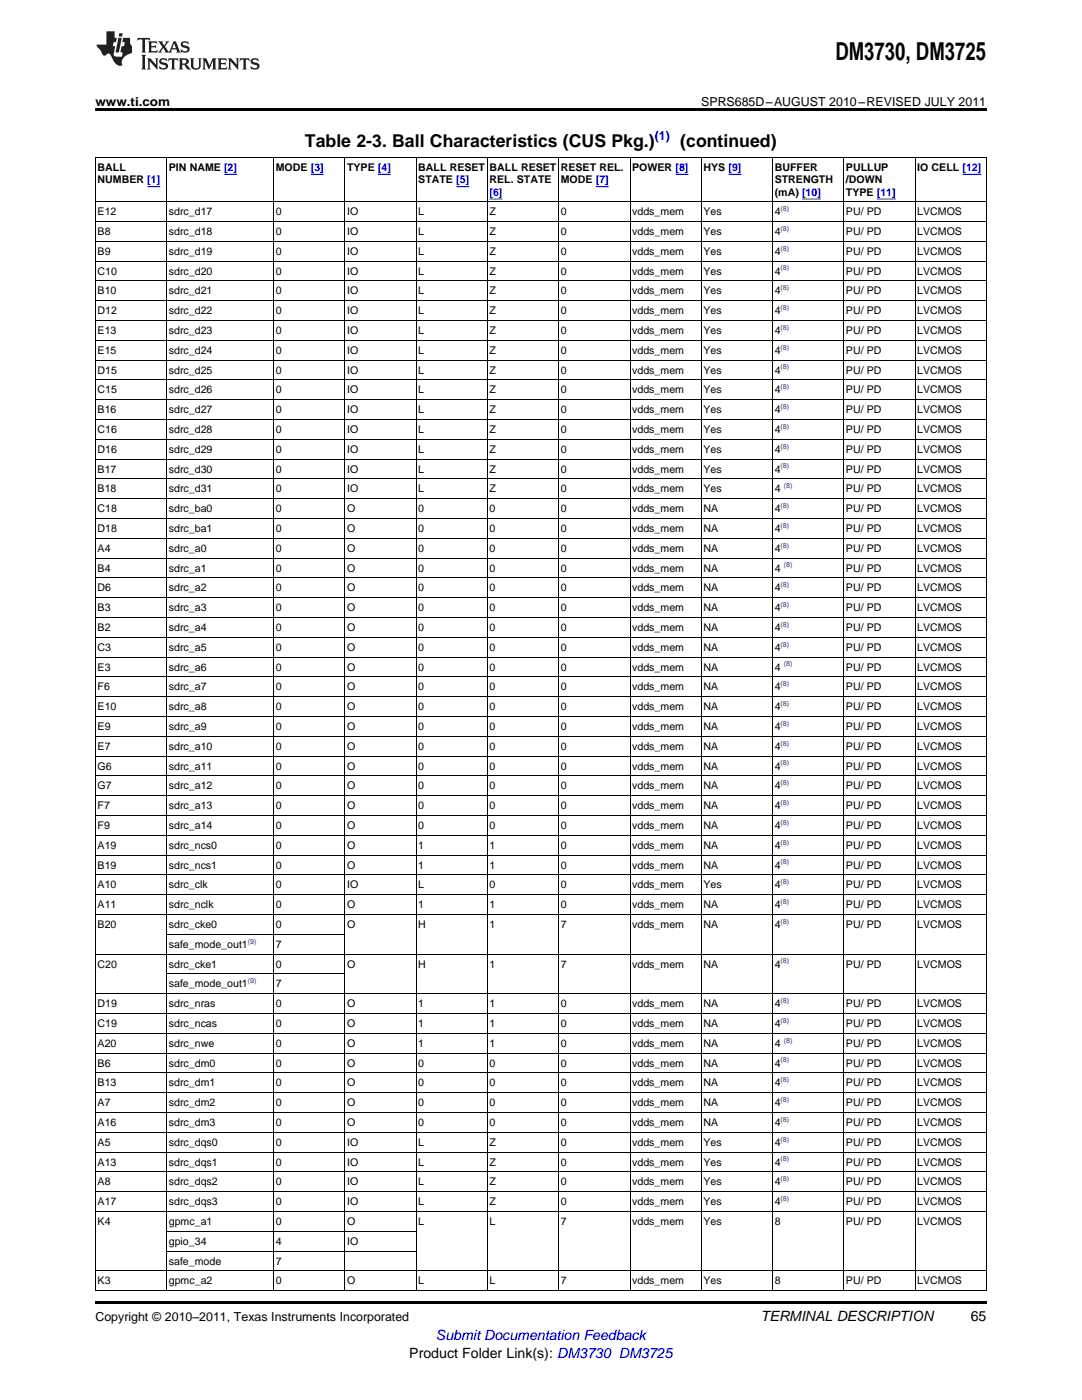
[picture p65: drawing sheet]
<svg xmlns="http://www.w3.org/2000/svg" width="216mm" height="279mm" viewBox="0 0 216 279" stroke-linecap="round" stroke-linejoin="round" font-family="sans-serif">
<defs><g id="words">
<text font-size="4.9" x="166.7" y="12">DM3730, DM3725</text>
<g font-size="3.5">
<text x="60.9" y="29.3">Table 2-3. Ball Characteristics (CUS Pkg.)</text>
<text x="135.7" y="29.3">(continued)</text>
</g>
<g font-size="2.8">
<text x="151.8" y="263.6">TERMINAL DESCRIPTION</text>
<text x="193.7" y="263.6">65</text>
<text x="81.7" y="270.9">Product Folder Link(s): DM3730 DM3725</text>
</g>
<text font-size="2.8" fill="#00f" x="87" y="267.4">Submit Documentation Feedback</text>
<g font-size="2.5">
<text x="19" y="21.1">www.ti.com</text>
<text x="139.9" y="21.1">SPRS685D–AUGUST 2010–REVISED JULY 2011</text>
<text x="19" y="263.6">Copyright © 2010–2011, Texas Instruments Incorporated</text>
</g>
<text font-size="2.5" fill="#00f" x="130.6" y="27.9">(1)</text>
<g font-size="2.1">
<text x="19.5" y="34.1">BALL</text>
<text x="33.7" y="34.1">PIN NAME [2]</text>
<text x="55" y="34.1">MODE [3]</text>
<text x="69.3" y="34.1">TYPE [4]</text>
<text x="83.5" y="34.1">BALL RESET</text>
<text x="97.7" y="34.1">BALL RESET</text>
<text x="111.9" y="34.1">RESET REL.</text>
<text x="126.2" y="34.1">POWER [8]</text>
<text x="140.4" y="34.1">HYS [9]</text>
<text x="154.6" y="34.1">BUFFER</text>
<text x="168.8" y="34.1">PULLUP</text>
<text x="183" y="34.1">IO CELL [12]</text>
<text x="19.5" y="36.5">NUMBER [1]</text>
<text x="83.5" y="36.5">STATE [5]</text>
<text x="97.7" y="36.5">REL. STATE</text>
<text x="111.9" y="36.5">MODE [7]</text>
<text x="154.6" y="36.5">STRENGTH</text>
<text x="154.6" y="39">(mA) [10]</text>
<text x="168.8" y="36.5">/DOWN</text>
<text x="168.8" y="39">TYPE [11]</text>
<text x="19.5" y="43">E12</text>
<text x="19.5" y="46.9">B8</text>
<text x="33.7" y="43">sdrc_d17</text>
<text x="33.7" y="46.9">sdrc_d18</text>
<text x="55" y="43">0</text>
<text x="55" y="46.9">0</text>
<text x="69.3" y="43">IO</text>
<text x="69.3" y="46.9">IO</text>
<text x="83.5" y="43">L</text>
<text x="83.5" y="46.9">L</text>
<text x="97.7" y="43">Z</text>
<text x="97.7" y="46.9">Z</text>
<text x="111.9" y="43">0</text>
<text x="111.9" y="46.9">0</text>
<text x="126.2" y="43">vdds_mem</text>
<text x="126.2" y="46.9">vdds_mem</text>
<text x="140.4" y="43">Yes</text>
<text x="140.4" y="46.9">Yes</text>
<text x="154.6" y="43">4</text>
<text x="154.6" y="46.9">4</text>
<text x="168.8" y="43">PU/ PD</text>
<text x="168.8" y="46.9">PU/ PD</text>
<text x="183" y="43">LVCMOS</text>
<text x="183" y="46.9">LVCMOS</text>
<text x="19.5" y="50.9">B9</text>
<text x="33.7" y="50.9">sdrc_d19</text>
<text x="55" y="50.9">0</text>
<text x="69.3" y="50.9">IO</text>
<text x="83.5" y="50.9">L</text>
<text x="97.7" y="50.9">Z</text>
<text x="111.9" y="50.9">0</text>
<text x="126.2" y="50.9">vdds_mem</text>
<text x="140.4" y="50.9">Yes</text>
<text x="154.6" y="50.9">4</text>
<text x="168.8" y="50.9">PU/ PD</text>
<text x="183" y="50.9">LVCMOS</text>
<text x="19.5" y="54.8">C10</text>
<text x="19.5" y="58.8">B10</text>
<text x="33.7" y="54.8">sdrc_d20</text>
<text x="33.7" y="58.8">sdrc_d21</text>
<text x="55" y="54.8">0</text>
<text x="55" y="58.8">0</text>
<text x="69.3" y="54.8">IO</text>
<text x="69.3" y="58.8">IO</text>
<text x="83.5" y="54.8">L</text>
<text x="83.5" y="58.8">L</text>
<text x="97.7" y="54.8">Z</text>
<text x="97.7" y="58.8">Z</text>
<text x="111.9" y="54.8">0</text>
<text x="111.9" y="58.8">0</text>
<text x="126.2" y="54.8">vdds_mem</text>
<text x="126.2" y="58.8">vdds_mem</text>
<text x="140.4" y="54.8">Yes</text>
<text x="140.4" y="58.8">Yes</text>
<text x="154.6" y="54.8">4</text>
<text x="154.6" y="58.8">4</text>
<text x="168.8" y="54.8">PU/ PD</text>
<text x="168.8" y="58.8">PU/ PD</text>
<text x="183" y="54.8">LVCMOS</text>
<text x="183" y="58.8">LVCMOS</text>
<text x="19.5" y="62.7">D12</text>
<text x="33.7" y="62.7">sdrc_d22</text>
<text x="55" y="62.7">0</text>
<text x="69.3" y="62.7">IO</text>
<text x="83.5" y="62.7">L</text>
<text x="97.7" y="62.7">Z</text>
<text x="111.9" y="62.7">0</text>
<text x="126.2" y="62.7">vdds_mem</text>
<text x="140.4" y="62.7">Yes</text>
<text x="154.6" y="62.7">4</text>
<text x="168.8" y="62.7">PU/ PD</text>
<text x="183" y="62.7">LVCMOS</text>
<text x="19.5" y="66.7">E13</text>
<text x="19.5" y="70.6">E15</text>
<text x="33.7" y="66.7">sdrc_d23</text>
<text x="33.7" y="70.6">sdrc_d24</text>
<text x="55" y="66.7">0</text>
<text x="55" y="70.6">0</text>
<text x="69.3" y="66.7">IO</text>
<text x="69.3" y="70.6">IO</text>
<text x="83.5" y="66.7">L</text>
<text x="83.5" y="70.6">L</text>
<text x="97.7" y="66.7">Z</text>
<text x="97.7" y="70.6">Z</text>
<text x="111.9" y="66.7">0</text>
<text x="111.9" y="70.6">0</text>
<text x="126.2" y="66.7">vdds_mem</text>
<text x="126.2" y="70.6">vdds_mem</text>
<text x="140.4" y="66.7">Yes</text>
<text x="140.4" y="70.6">Yes</text>
<text x="154.6" y="66.7">4</text>
<text x="154.6" y="70.6">4</text>
<text x="168.8" y="66.7">PU/ PD</text>
<text x="168.8" y="70.6">PU/ PD</text>
<text x="183" y="66.7">LVCMOS</text>
<text x="183" y="70.6">LVCMOS</text>
<text x="19.5" y="74.6">D15</text>
<text x="33.7" y="74.6">sdrc_d25</text>
<text x="55" y="74.6">0</text>
<text x="69.3" y="74.6">IO</text>
<text x="83.5" y="74.6">L</text>
<text x="97.7" y="74.6">Z</text>
<text x="111.9" y="74.6">0</text>
<text x="126.2" y="74.6">vdds_mem</text>
<text x="140.4" y="74.6">Yes</text>
<text x="154.6" y="74.6">4</text>
<text x="168.8" y="74.6">PU/ PD</text>
<text x="183" y="74.6">LVCMOS</text>
<text x="19.5" y="78.5">C15</text>
<text x="19.5" y="82.5">B16</text>
<text x="33.7" y="78.5">sdrc_d26</text>
<text x="33.7" y="82.5">sdrc_d27</text>
<text x="55" y="78.5">0</text>
<text x="55" y="82.5">0</text>
<text x="69.3" y="78.5">IO</text>
<text x="69.3" y="82.5">IO</text>
<text x="83.5" y="78.5">L</text>
<text x="83.5" y="82.5">L</text>
<text x="97.7" y="78.5">Z</text>
<text x="97.7" y="82.5">Z</text>
<text x="111.9" y="78.5">0</text>
<text x="111.9" y="82.5">0</text>
<text x="126.2" y="78.5">vdds_mem</text>
<text x="126.2" y="82.5">vdds_mem</text>
<text x="140.4" y="78.5">Yes</text>
<text x="140.4" y="82.5">Yes</text>
<text x="154.6" y="78.5">4</text>
<text x="154.6" y="82.5">4</text>
<text x="168.8" y="78.5">PU/ PD</text>
<text x="168.8" y="82.5">PU/ PD</text>
<text x="183" y="78.5">LVCMOS</text>
<text x="183" y="82.5">LVCMOS</text>
<text x="19.5" y="86.4">C16</text>
<text x="33.7" y="86.4">sdrc_d28</text>
<text x="55" y="86.4">0</text>
<text x="69.3" y="86.4">IO</text>
<text x="83.5" y="86.4">L</text>
<text x="97.7" y="86.4">Z</text>
<text x="111.9" y="86.4">0</text>
<text x="126.2" y="86.4">vdds_mem</text>
<text x="140.4" y="86.4">Yes</text>
<text x="154.6" y="86.4">4</text>
<text x="168.8" y="86.4">PU/ PD</text>
<text x="183" y="86.4">LVCMOS</text>
<text x="19.5" y="90.4">D16</text>
<text x="19.5" y="94.3">B17</text>
<text x="33.7" y="90.4">sdrc_d29</text>
<text x="33.7" y="94.3">sdrc_d30</text>
<text x="55" y="90.4">0</text>
<text x="55" y="94.3">0</text>
<text x="69.3" y="90.4">IO</text>
<text x="69.3" y="94.3">IO</text>
<text x="83.5" y="90.4">L</text>
<text x="83.5" y="94.3">L</text>
<text x="97.7" y="90.4">Z</text>
<text x="97.7" y="94.3">Z</text>
<text x="111.9" y="90.4">0</text>
<text x="111.9" y="94.3">0</text>
<text x="126.2" y="90.4">vdds_mem</text>
<text x="126.2" y="94.3">vdds_mem</text>
<text x="140.4" y="90.4">Yes</text>
<text x="140.4" y="94.3">Yes</text>
<text x="154.6" y="90.4">4</text>
<text x="154.6" y="94.3">4</text>
<text x="168.8" y="90.4">PU/ PD</text>
<text x="168.8" y="94.3">PU/ PD</text>
<text x="183" y="90.4">LVCMOS</text>
<text x="183" y="94.3">LVCMOS</text>
<text x="19.5" y="98.3">B18</text>
<text x="33.7" y="98.3">sdrc_d31</text>
<text x="55" y="98.3">0</text>
<text x="69.3" y="98.3">IO</text>
<text x="83.5" y="98.3">L</text>
<text x="97.7" y="98.3">Z</text>
<text x="111.9" y="98.3">0</text>
<text x="126.2" y="98.3">vdds_mem</text>
<text x="140.4" y="98.3">Yes</text>
<text x="154.6" y="98.3">4</text>
<text x="168.8" y="98.3">PU/ PD</text>
<text x="183" y="98.3">LVCMOS</text>
<text x="19.5" y="102.2">C18</text>
<text x="19.5" y="106.2">D18</text>
<text x="33.7" y="102.2">sdrc_ba0</text>
<text x="33.7" y="106.2">sdrc_ba1</text>
<text x="55" y="102.2">0</text>
<text x="55" y="106.2">0</text>
<text x="69.3" y="102.2">O</text>
<text x="69.3" y="106.2">O</text>
<text x="83.5" y="102.2">0</text>
<text x="83.5" y="106.2">0</text>
<text x="97.7" y="102.2">0</text>
<text x="97.7" y="106.2">0</text>
<text x="111.9" y="102.2">0</text>
<text x="111.9" y="106.2">0</text>
<text x="126.2" y="102.2">vdds_mem</text>
<text x="126.2" y="106.2">vdds_mem</text>
<text x="140.4" y="102.2">NA</text>
<text x="140.4" y="106.2">NA</text>
<text x="154.6" y="102.2">4</text>
<text x="154.6" y="106.2">4</text>
<text x="168.8" y="102.2">PU/ PD</text>
<text x="168.8" y="106.2">PU/ PD</text>
<text x="183" y="102.2">LVCMOS</text>
<text x="183" y="106.2">LVCMOS</text>
<text x="19.5" y="110.1">A4</text>
<text x="33.7" y="110.1">sdrc_a0</text>
<text x="55" y="110.1">0</text>
<text x="69.3" y="110.1">O</text>
<text x="83.5" y="110.1">0</text>
<text x="97.7" y="110.1">0</text>
<text x="111.9" y="110.1">0</text>
<text x="126.2" y="110.1">vdds_mem</text>
<text x="140.4" y="110.1">NA</text>
<text x="154.6" y="110.1">4</text>
<text x="168.8" y="110.1">PU/ PD</text>
<text x="183" y="110.1">LVCMOS</text>
<text x="19.5" y="114.1">B4</text>
<text x="19.5" y="118">D6</text>
<text x="33.7" y="114.1">sdrc_a1</text>
<text x="33.7" y="118">sdrc_a2</text>
<text x="55" y="114.1">0</text>
<text x="55" y="118">0</text>
<text x="69.3" y="114.1">O</text>
<text x="69.3" y="118">O</text>
<text x="83.5" y="114.1">0</text>
<text x="83.5" y="118">0</text>
<text x="97.7" y="114.1">0</text>
<text x="97.7" y="118">0</text>
<text x="111.9" y="114.1">0</text>
<text x="111.9" y="118">0</text>
<text x="126.2" y="114.1">vdds_mem</text>
<text x="126.2" y="118">vdds_mem</text>
<text x="140.4" y="114.1">NA</text>
<text x="140.4" y="118">NA</text>
<text x="154.6" y="114.1">4</text>
<text x="154.6" y="118">4</text>
<text x="168.8" y="114.1">PU/ PD</text>
<text x="168.8" y="118">PU/ PD</text>
<text x="183" y="114.1">LVCMOS</text>
<text x="183" y="118">LVCMOS</text>
<text x="19.5" y="122">B3</text>
<text x="19.5" y="125.9">B2</text>
<text x="33.7" y="122">sdrc_a3</text>
<text x="33.7" y="125.9">sdrc_a4</text>
<text x="55" y="122">0</text>
<text x="55" y="125.9">0</text>
<text x="69.3" y="122">O</text>
<text x="69.3" y="125.9">O</text>
<text x="83.5" y="122">0</text>
<text x="83.5" y="125.9">0</text>
<text x="97.7" y="122">0</text>
<text x="97.7" y="125.9">0</text>
<text x="111.9" y="122">0</text>
<text x="111.9" y="125.9">0</text>
<text x="126.2" y="122">vdds_mem</text>
<text x="126.2" y="125.9">vdds_mem</text>
<text x="140.4" y="122">NA</text>
<text x="140.4" y="125.9">NA</text>
<text x="154.6" y="122">4</text>
<text x="154.6" y="125.9">4</text>
<text x="168.8" y="122">PU/ PD</text>
<text x="168.8" y="125.9">PU/ PD</text>
<text x="183" y="122">LVCMOS</text>
<text x="183" y="125.9">LVCMOS</text>
<text x="19.5" y="129.9">C3</text>
<text x="33.7" y="129.9">sdrc_a5</text>
<text x="55" y="129.9">0</text>
<text x="69.3" y="129.9">O</text>
<text x="83.5" y="129.9">0</text>
<text x="97.7" y="129.9">0</text>
<text x="111.9" y="129.9">0</text>
<text x="126.2" y="129.9">vdds_mem</text>
<text x="140.4" y="129.9">NA</text>
<text x="154.6" y="129.9">4</text>
<text x="168.8" y="129.9">PU/ PD</text>
<text x="183" y="129.9">LVCMOS</text>
<text x="19.5" y="133.8">E3</text>
<text x="19.5" y="137.8">F6</text>
<text x="33.7" y="133.8">sdrc_a6</text>
<text x="33.7" y="137.8">sdrc_a7</text>
<text x="55" y="133.8">0</text>
<text x="55" y="137.8">0</text>
<text x="69.3" y="133.8">O</text>
<text x="69.3" y="137.8">O</text>
<text x="83.5" y="133.8">0</text>
<text x="83.5" y="137.8">0</text>
<text x="97.7" y="133.8">0</text>
<text x="97.7" y="137.8">0</text>
<text x="111.9" y="133.8">0</text>
<text x="111.9" y="137.8">0</text>
<text x="126.2" y="133.8">vdds_mem</text>
<text x="126.2" y="137.8">vdds_mem</text>
<text x="140.4" y="133.8">NA</text>
<text x="140.4" y="137.8">NA</text>
<text x="154.6" y="133.8">4</text>
<text x="154.6" y="137.8">4</text>
<text x="168.8" y="133.8">PU/ PD</text>
<text x="168.8" y="137.8">PU/ PD</text>
<text x="183" y="133.8">LVCMOS</text>
<text x="183" y="137.8">LVCMOS</text>
<text x="19.5" y="141.7">E10</text>
<text x="33.7" y="141.7">sdrc_a8</text>
<text x="55" y="141.7">0</text>
<text x="69.3" y="141.7">O</text>
<text x="83.5" y="141.7">0</text>
<text x="97.7" y="141.7">0</text>
<text x="111.9" y="141.7">0</text>
<text x="126.2" y="141.7">vdds_mem</text>
<text x="140.4" y="141.7">NA</text>
<text x="154.6" y="141.7">4</text>
<text x="168.8" y="141.7">PU/ PD</text>
<text x="183" y="141.7">LVCMOS</text>
<text x="19.5" y="145.7">E9</text>
<text x="19.5" y="149.6">E7</text>
<text x="33.7" y="145.7">sdrc_a9</text>
<text x="33.7" y="149.6">sdrc_a10</text>
<text x="55" y="145.7">0</text>
<text x="55" y="149.6">0</text>
<text x="69.3" y="145.7">O</text>
<text x="69.3" y="149.6">O</text>
<text x="83.5" y="145.7">0</text>
<text x="83.5" y="149.6">0</text>
<text x="97.7" y="145.7">0</text>
<text x="97.7" y="149.6">0</text>
<text x="111.9" y="145.7">0</text>
<text x="111.9" y="149.6">0</text>
<text x="126.2" y="145.7">vdds_mem</text>
<text x="126.2" y="149.6">vdds_mem</text>
<text x="140.4" y="145.7">NA</text>
<text x="140.4" y="149.6">NA</text>
<text x="154.6" y="145.7">4</text>
<text x="154.6" y="149.6">4</text>
<text x="168.8" y="145.7">PU/ PD</text>
<text x="168.8" y="149.6">PU/ PD</text>
<text x="183" y="145.7">LVCMOS</text>
<text x="183" y="149.6">LVCMOS</text>
<text x="19.5" y="153.6">G6</text>
<text x="33.7" y="153.6">sdrc_a11</text>
<text x="55" y="153.6">0</text>
<text x="69.3" y="153.6">O</text>
<text x="83.5" y="153.6">0</text>
<text x="97.7" y="153.6">0</text>
<text x="111.9" y="153.6">0</text>
<text x="126.2" y="153.6">vdds_mem</text>
<text x="140.4" y="153.6">NA</text>
<text x="154.6" y="153.6">4</text>
<text x="168.8" y="153.6">PU/ PD</text>
<text x="183" y="153.6">LVCMOS</text>
<text x="19.5" y="157.6">G7</text>
<text x="19.5" y="161.5">F7</text>
<text x="33.7" y="157.6">sdrc_a12</text>
<text x="33.7" y="161.5">sdrc_a13</text>
<text x="55" y="157.6">0</text>
<text x="55" y="161.5">0</text>
<text x="69.3" y="157.6">O</text>
<text x="69.3" y="161.5">O</text>
<text x="83.5" y="157.6">0</text>
<text x="83.5" y="161.5">0</text>
<text x="97.7" y="157.6">0</text>
<text x="97.7" y="161.5">0</text>
<text x="111.9" y="157.6">0</text>
<text x="111.9" y="161.5">0</text>
<text x="126.2" y="157.6">vdds_mem</text>
<text x="126.2" y="161.5">vdds_mem</text>
<text x="140.4" y="157.6">NA</text>
<text x="140.4" y="161.5">NA</text>
<text x="154.6" y="157.6">4</text>
<text x="154.6" y="161.5">4</text>
<text x="168.8" y="157.6">PU/ PD</text>
<text x="168.8" y="161.5">PU/ PD</text>
<text x="183" y="157.6">LVCMOS</text>
<text x="183" y="161.5">LVCMOS</text>
<text x="19.5" y="165.5">F9</text>
<text x="33.7" y="165.5">sdrc_a14</text>
<text x="55" y="165.5">0</text>
<text x="69.3" y="165.5">O</text>
<text x="83.5" y="165.5">0</text>
<text x="97.7" y="165.5">0</text>
<text x="111.9" y="165.5">0</text>
<text x="126.2" y="165.5">vdds_mem</text>
<text x="140.4" y="165.5">NA</text>
<text x="154.6" y="165.5">4</text>
<text x="168.8" y="165.5">PU/ PD</text>
<text x="183" y="165.5">LVCMOS</text>
<text x="19.5" y="169.4">A19</text>
<text x="19.5" y="173.4">B19</text>
<text x="33.7" y="169.4">sdrc_ncs0</text>
<text x="33.7" y="173.4">sdrc_ncs1</text>
<text x="55" y="169.4">0</text>
<text x="55" y="173.4">0</text>
<text x="69.3" y="169.4">O</text>
<text x="69.3" y="173.4">O</text>
<text x="83.5" y="169.4">1</text>
<text x="83.5" y="173.4">1</text>
<text x="97.7" y="169.4">1</text>
<text x="97.7" y="173.4">1</text>
<text x="111.9" y="169.4">0</text>
<text x="111.9" y="173.4">0</text>
<text x="126.2" y="169.4">vdds_mem</text>
<text x="126.2" y="173.4">vdds_mem</text>
<text x="140.4" y="169.4">NA</text>
<text x="140.4" y="173.4">NA</text>
<text x="154.6" y="169.4">4</text>
<text x="154.6" y="173.4">4</text>
<text x="168.8" y="169.4">PU/ PD</text>
<text x="168.8" y="173.4">PU/ PD</text>
<text x="183" y="169.4">LVCMOS</text>
<text x="183" y="173.4">LVCMOS</text>
<text x="19.5" y="177.3">A10</text>
<text x="33.7" y="177.3">sdrc_clk</text>
<text x="55" y="177.3">0</text>
<text x="69.3" y="177.3">IO</text>
<text x="83.5" y="177.3">L</text>
<text x="97.7" y="177.3">0</text>
<text x="111.9" y="177.3">0</text>
<text x="126.2" y="177.3">vdds_mem</text>
<text x="140.4" y="177.3">Yes</text>
<text x="154.6" y="177.3">4</text>
<text x="168.8" y="177.3">PU/ PD</text>
<text x="183" y="177.3">LVCMOS</text>
<text x="19.5" y="181.3">A11</text>
<text x="19.5" y="185.2">B20</text>
<text x="33.7" y="181.3">sdrc_nclk</text>
<text x="33.7" y="185.2">sdrc_cke0</text>
<text x="55" y="181.3">0</text>
<text x="55" y="185.2">0</text>
<text x="69.3" y="181.3">O</text>
<text x="69.3" y="185.2">O</text>
<text x="83.5" y="181.3">1</text>
<text x="83.5" y="185.2">H</text>
<text x="97.7" y="181.3">1</text>
<text x="97.7" y="185.2">1</text>
<text x="111.9" y="181.3">0</text>
<text x="111.9" y="185.2">7</text>
<text x="126.2" y="181.3">vdds_mem</text>
<text x="126.2" y="185.2">vdds_mem</text>
<text x="140.4" y="181.3">NA</text>
<text x="140.4" y="185.2">NA</text>
<text x="154.6" y="181.3">4</text>
<text x="154.6" y="185.2">4</text>
<text x="168.8" y="181.3">PU/ PD</text>
<text x="168.8" y="185.2">PU/ PD</text>
<text x="183" y="181.3">LVCMOS</text>
<text x="183" y="185.2">LVCMOS</text>
<text x="33.7" y="189.2">safe_mode_out1</text>
<text x="55" y="189.2">7</text>
<text x="19.5" y="193.1">C20</text>
<text x="33.7" y="193.1">sdrc_cke1</text>
<text x="33.7" y="197.1">safe_mode_out1</text>
<text x="55" y="193.1">0</text>
<text x="55" y="197.1">7</text>
<text x="69.3" y="193.1">O</text>
<text x="83.5" y="193.1">H</text>
<text x="97.7" y="193.1">1</text>
<text x="111.9" y="193.1">7</text>
<text x="126.2" y="193.1">vdds_mem</text>
<text x="140.4" y="193.1">NA</text>
<text x="154.6" y="193.1">4</text>
<text x="168.8" y="193.1">PU/ PD</text>
<text x="183" y="193.1">LVCMOS</text>
<text x="19.5" y="201">D19</text>
<text x="33.7" y="201">sdrc_nras</text>
<text x="55" y="201">0</text>
<text x="69.3" y="201">O</text>
<text x="83.5" y="201">1</text>
<text x="97.7" y="201">1</text>
<text x="111.9" y="201">0</text>
<text x="126.2" y="201">vdds_mem</text>
<text x="140.4" y="201">NA</text>
<text x="154.6" y="201">4</text>
<text x="168.8" y="201">PU/ PD</text>
<text x="183" y="201">LVCMOS</text>
<text x="19.5" y="205">C19</text>
<text x="19.5" y="208.9">A20</text>
<text x="33.7" y="205">sdrc_ncas</text>
<text x="33.7" y="208.9">sdrc_nwe</text>
<text x="55" y="205">0</text>
<text x="55" y="208.9">0</text>
<text x="69.3" y="205">O</text>
<text x="69.3" y="208.9">O</text>
<text x="83.5" y="205">1</text>
<text x="83.5" y="208.9">1</text>
<text x="97.7" y="205">1</text>
<text x="97.7" y="208.9">1</text>
<text x="111.9" y="205">0</text>
<text x="111.9" y="208.9">0</text>
<text x="126.2" y="205">vdds_mem</text>
<text x="126.2" y="208.9">vdds_mem</text>
<text x="140.4" y="205">NA</text>
<text x="140.4" y="208.9">NA</text>
<text x="154.6" y="205">4</text>
<text x="154.6" y="208.9">4</text>
<text x="168.8" y="205">PU/ PD</text>
<text x="168.8" y="208.9">PU/ PD</text>
<text x="183" y="205">LVCMOS</text>
<text x="183" y="208.9">LVCMOS</text>
<text x="19.5" y="212.9">B6</text>
<text x="33.7" y="212.9">sdrc_dm0</text>
<text x="55" y="212.9">0</text>
<text x="69.3" y="212.9">O</text>
<text x="83.5" y="212.9">0</text>
<text x="97.7" y="212.9">0</text>
<text x="111.9" y="212.9">0</text>
<text x="126.2" y="212.9">vdds_mem</text>
<text x="140.4" y="212.9">NA</text>
<text x="154.6" y="212.9">4</text>
<text x="168.8" y="212.9">PU/ PD</text>
<text x="183" y="212.9">LVCMOS</text>
<text x="19.5" y="216.8">B13</text>
<text x="19.5" y="220.8">A7</text>
<text x="33.7" y="216.8">sdrc_dm1</text>
<text x="33.7" y="220.8">sdrc_dm2</text>
<text x="55" y="216.8">0</text>
<text x="55" y="220.8">0</text>
<text x="69.3" y="216.8">O</text>
<text x="69.3" y="220.8">O</text>
<text x="83.5" y="216.8">0</text>
<text x="83.5" y="220.8">0</text>
<text x="97.7" y="216.8">0</text>
<text x="97.7" y="220.8">0</text>
<text x="111.9" y="216.8">0</text>
<text x="111.9" y="220.8">0</text>
<text x="126.2" y="216.8">vdds_mem</text>
<text x="126.2" y="220.8">vdds_mem</text>
<text x="140.4" y="216.8">NA</text>
<text x="140.4" y="220.8">NA</text>
<text x="154.6" y="216.8">4</text>
<text x="154.6" y="220.8">4</text>
<text x="168.8" y="216.8">PU/ PD</text>
<text x="168.8" y="220.8">PU/ PD</text>
<text x="183" y="216.8">LVCMOS</text>
<text x="183" y="220.8">LVCMOS</text>
<text x="19.5" y="224.7">A16</text>
<text x="33.7" y="224.7">sdrc_dm3</text>
<text x="55" y="224.7">0</text>
<text x="69.3" y="224.7">O</text>
<text x="83.5" y="224.7">0</text>
<text x="97.7" y="224.7">0</text>
<text x="111.9" y="224.7">0</text>
<text x="126.2" y="224.7">vdds_mem</text>
<text x="140.4" y="224.7">NA</text>
<text x="154.6" y="224.7">4</text>
<text x="168.8" y="224.7">PU/ PD</text>
<text x="183" y="224.7">LVCMOS</text>
<text x="19.5" y="228.7">A5</text>
<text x="19.5" y="232.6">A13</text>
<text x="33.7" y="228.7">sdrc_dqs0</text>
<text x="33.7" y="232.6">sdrc_dqs1</text>
<text x="55" y="228.7">0</text>
<text x="55" y="232.6">0</text>
<text x="69.3" y="228.7">IO</text>
<text x="69.3" y="232.6">IO</text>
<text x="83.5" y="228.7">L</text>
<text x="83.5" y="232.6">L</text>
<text x="97.7" y="228.7">Z</text>
<text x="97.7" y="232.6">Z</text>
<text x="111.9" y="228.7">0</text>
<text x="111.9" y="232.6">0</text>
<text x="126.2" y="228.7">vdds_mem</text>
<text x="126.2" y="232.6">vdds_mem</text>
<text x="140.4" y="228.7">Yes</text>
<text x="140.4" y="232.6">Yes</text>
<text x="154.6" y="228.7">4</text>
<text x="154.6" y="232.6">4</text>
<text x="168.8" y="228.7">PU/ PD</text>
<text x="168.8" y="232.6">PU/ PD</text>
<text x="183" y="228.7">LVCMOS</text>
<text x="183" y="232.6">LVCMOS</text>
<text x="19.5" y="236.6">A8</text>
<text x="33.7" y="236.6">sdrc_dqs2</text>
<text x="55" y="236.6">0</text>
<text x="69.3" y="236.6">IO</text>
<text x="83.5" y="236.6">L</text>
<text x="97.7" y="236.6">Z</text>
<text x="111.9" y="236.6">0</text>
<text x="126.2" y="236.6">vdds_mem</text>
<text x="140.4" y="236.6">Yes</text>
<text x="154.6" y="236.6">4</text>
<text x="168.8" y="236.6">PU/ PD</text>
<text x="183" y="236.6">LVCMOS</text>
<text x="19.5" y="240.5">A17</text>
<text x="19.5" y="244.5">K4</text>
<text x="33.7" y="240.5">sdrc_dqs3</text>
<text x="33.7" y="244.5">gpmc_a1</text>
<text x="55" y="240.5">0</text>
<text x="55" y="244.5">0</text>
<text x="69.3" y="240.5">IO</text>
<text x="69.3" y="244.5">O</text>
<text x="83.5" y="240.5">L</text>
<text x="83.5" y="244.5">L</text>
<text x="97.7" y="240.5">Z</text>
<text x="97.7" y="244.5">L</text>
<text x="111.9" y="240.5">0</text>
<text x="111.9" y="244.5">7</text>
<text x="126.2" y="240.5">vdds_mem</text>
<text x="126.2" y="244.5">vdds_mem</text>
<text x="140.4" y="240.5">Yes</text>
<text x="140.4" y="244.5">Yes</text>
<text x="154.6" y="240.5">4</text>
<text x="154.6" y="244.5">8</text>
<text x="168.8" y="240.5">PU/ PD</text>
<text x="168.8" y="244.5">PU/ PD</text>
<text x="183" y="240.5">LVCMOS</text>
<text x="183" y="244.5">LVCMOS</text>
<text x="33.7" y="248.4">gpio_34</text>
<text x="55" y="248.4">4</text>
<text x="69.3" y="248.4">IO</text>
<text x="19.5" y="256.3">K3</text>
<text x="33.7" y="252.4">safe_mode</text>
<text x="33.7" y="256.3">gpmc_a2</text>
<text x="55" y="252.4">7</text>
<text x="55" y="256.3">0</text>
<text x="69.3" y="256.3">O</text>
<text x="83.5" y="256.3">L</text>
<text x="97.7" y="256.3">L</text>
<text x="111.9" y="256.3">7</text>
<text x="126.2" y="256.3">vdds_mem</text>
<text x="140.4" y="256.3">Yes</text>
<text x="154.6" y="256.3">8</text>
<text x="168.8" y="256.3">PU/ PD</text>
<text x="183" y="256.3">LVCMOS</text>
</g>
<text font-size="2.1" fill="#00f" x="97.7" y="39">[6]</text>
<g font-size="1.4" fill="#00f">
<text x="155.8" y="42.1">(8)</text>
<text x="155.8" y="46.1">(8)</text>
<text x="155.8" y="50">(8)</text>
<text x="155.8" y="54">(8)</text>
<text x="155.8" y="57.9">(8)</text>
<text x="155.8" y="61.9">(8)</text>
<text x="155.8" y="65.8">(8)</text>
<text x="155.8" y="69.8">(8)</text>
<text x="155.8" y="73.7">(8)</text>
<text x="155.8" y="77.7">(8)</text>
<text x="155.8" y="81.6">(8)</text>
<text x="155.8" y="85.6">(8)</text>
<text x="155.8" y="89.5">(8)</text>
<text x="155.8" y="93.5">(8)</text>
<text x="155.8" y="101.4">(8)</text>
<text x="156.4" y="97.4">(8)</text>
<text x="155.8" y="105.3">(8)</text>
<text x="155.8" y="109.3">(8)</text>
<text x="156.4" y="113.2">(8)</text>
<text x="155.8" y="117.2">(8)</text>
<text x="155.8" y="121.1">(8)</text>
<text x="155.8" y="125.1">(8)</text>
<text x="155.8" y="129">(8)</text>
<text x="155.8" y="136.9">(8)</text>
<text x="156.4" y="133">(8)</text>
<text x="155.8" y="140.9">(8)</text>
<text x="155.8" y="144.9">(8)</text>
<text x="155.8" y="148.8">(8)</text>
<text x="155.8" y="152.8">(8)</text>
<text x="155.8" y="156.7">(8)</text>
<text x="155.8" y="160.7">(8)</text>
<text x="155.8" y="164.6">(8)</text>
<text x="155.8" y="168.6">(8)</text>
<text x="155.8" y="172.5">(8)</text>
<text x="155.8" y="176.5">(8)</text>
<text x="155.8" y="180.4">(8)</text>
<text x="155.8" y="184.4">(8)</text>
<text x="49.5" y="188.3">(9)</text>
<text x="49.5" y="196.2">(9)</text>
<text x="155.8" y="192.3">(8)</text>
<text x="155.8" y="200.2">(8)</text>
<text x="155.8" y="204.1">(8)</text>
<text x="156.4" y="208.1">(8)</text>
<text x="155.8" y="212">(8)</text>
<text x="155.8" y="216">(8)</text>
<text x="155.8" y="219.9">(8)</text>
<text x="155.8" y="223.9">(8)</text>
<text x="155.8" y="227.8">(8)</text>
<text x="155.8" y="231.8">(8)</text>
<text x="155.8" y="235.7">(8)</text>
<text x="155.8" y="239.7">(8)</text>
</g>
</g></defs>
<g fill="#231f20">
<path d="M27.5 7.6l-.1 .5 .4-.2h.6v.1v2.1l-.2 .4h1l-.3-.4v-2.1l.1-.1h.5l.5 .2-.2-.5zM29.5 8.3l.2 .3v1.5l-.2 .4h1.8l.2-.6a1.04 1.04 0 0 1-1.3 .2v-.7h.6l.3 .2v-.6l-.3 .2h-.6v-.6l.8-.1 .4 .3-.2-.5zM31.5 8.3l.9 1.1-.9 1.1h.8l-.2-.2 .5-.7 .4 .7-.2 .2h1.5l-.1-.2 .1-.4h.9l.1 .4-.2 .2h1l-.3-.3-.7-1.9h-.5l-.9 2-.8-1 .9-1h-.8l.1 .3-.3 .5-.4-.6 .2-.2zM34.7 8.6l.4 1h-.7zM36.3 8.4a.63 .63 0 0 0-.2 .7 .63 .63 0 0 0 .6 .4l.6 .2 .1 .2a.75 .75 0 0 1-.7 .4 .75 .75 0 0 1-.6-.5l.1 .7 .1-.1a1.11 1.11 0 0 0 1.5-.6 1.13 1.13 0 0 0-1.2-.8l-.1-.4a1.04 1.04 0 0 1 1.2 .2l-.2-.5-.1 .1-.5-.2zM28.2 10.9l.2 .4v2.2l-.2 .4h1l-.3-.4v-2.2l.3-.4zM29.3 11.6l.3 .4v1.5l-.3 .4h.8l-.2-.4v-1.3l1.5 1.7v-1.9l.2-.4h-.7l.2 .4v.9l-1.1-1.3zM32 11.8a.62 .62 0 0 0-.2 .7 .62 .62 0 0 0 .6 .4l.6 .1 .1 .3a.76 .76 0 0 1-.7 .3 .76 .76 0 0 1-.6-.4l.1 .7 .1-.1a1.11 1.11 0 0 0 1.5-.6 1.13 1.13 0 0 0-1.2-.8l-.1-.4a1.04 1.04 0 0 1 1.2 .2l-.2-.6-.1 .1-.5-.1zM33.7 11.6l-.2 .6a.61 .61 0 0 1 .8-.3v1.6l-.2 .4h.9l-.2-.4v-1.6a.63 .63 0 0 1 .8 .3l-.2-.6zM35.6 11.6l.3 .4v1.5l-.3 .4h1l-.2-.2v-.8l.5 .2a.76 .76 0 0 0 1.2 .7l-1-1a.58 .58 0 0 0 .6-.5 .58 .58 0 0 0-.5-.6zM36.4 11.9h.1a.45 .45 0 0 1 .5 .1 .45 .45 0 0 1 .1 .5l-.7 .2zM37.9 11.6l.2 .2a2.17 2.17 0 0 0 .3 1.9 .99 .99 0 0 0 1.6-.6v-1.1l.2-.4h-.7l.2 .2a1.92 1.92 0 0 1-.2 1.8 .6 .6 0 0 1-.9-.5v-1.1l.2-.4zM40.4 11.6l.2 .4v1.5l-.2 .4h.7l-.2-.4v-1.4l.8 1.8 .8-1.8v1.4l-.2 .4h.9l-.2-.4v-1.5l.2-.4h-.8l-.6 1.5-.6-1.5zM43.4 11.6l.2 .4v1.5l-.2 .4h1.8l.2-.6a1.04 1.04 0 0 1-1.3 .1v-.6h.5l.4 .2v-.6l-.4 .2h-.5v-.7h.8l.3 .3-.1-.6zM45.5 11.6l.2 .4v1.5l-.2 .4h.7l-.2-.4v-1.3l1.5 1.7v-1.9l.2-.4h-.7l.2 .4v.9l-1.1-1.3zM47.9 11.6l-.1 .6a.61 .61 0 0 1 .8-.3v1.6l-.3 .4h1l-.3-.4 .1-1.6a.63 .63 0 0 1 .7 .3l-.1-.6zM50.2 11.8a.62 .62 0 0 0-.2 .7 .62 .62 0 0 0 .6 .4l.6 .1 .2 .3a.76 .76 0 0 1-.8 .3 .76 .76 0 0 1-.6-.4l.1 .7 .2-.1a1.11 1.11 0 0 0 1.5-.6 1.13 1.13 0 0 0-1.3-.8l-.1-.4a1.04 1.04 0 0 1 1.2 .2l-.1-.6-.2 .1-.5-.1z"/>
<path d="M21.2 6.3v2.6h-1.9l.1 .4 .7 .9a.91 .91 0 0 0 1 .8 .56 .56 0 0 1 .5-.3 .56 .56 0 0 1 .5 .3l.4 .8a1.53 1.53 0 0 0 1.9 1.2 1.54 1.54 0 0 1 1-2.1l.9-.3v-1.4a1.52 1.52 0 0 1-.3-1.6h-1.4l-.2 .8h.5l-.2 .8h-.4l-.2 1v.2l.4 .1-.2 .8a1.93 1.93 0 0 1-1.6-.3l.3-1.8h-.5l.2-.8h.4l.2-.8h-.4v-1.3zM23.6 7.6l-.6 2.9h.7l.6-2.9zM23.8 6.6l-.1 .7h.6l.2-.7z"/>
</g>
<path d="M19 21.6h177.8v.6h-177.8zM19 259.7h177.8v.5h-177.8z" fill="#000"/>
<g fill="none" stroke="#000" stroke-width=".2">
<path d="M33.2 31.4v226.2M54.6 31.4v226.2M68.8 31.4v226.2M83 31.4v226.2M97.2 31.4v226.2M111.5 31.4v226.2M125.7 31.4v226.2M139.9 31.4v226.2M154.1 31.4v226.2M168.4 31.4v226.2M182.6 31.4v226.2M196.8 31.4h-177.7l-.1 226.2h177.8v-226.2"/>
<path d="M19 56.1h177.8M19 52.1h177.8M19 48.2h177.8M19 44.2h177.8M19 40.3h177.8M19 79.8h177.8M19 75.8h177.8M19 71.9h177.8M19 67.9h177.8M19 64h177.8M19 60h177.8M19 99.5h177.8"/>
<path d="M19 95.6h177.8M19 91.6h177.8M19 87.7h177.8M19 83.7h177.8M19 119.3h177.8M19 115.3h177.8M19 111.4h177.8M19 107.4h177.8M19 103.5h177.8M19 139h177.8M19 135.1h177.8M19 131.1h177.8"/>
<path d="M19 127.2h177.8M19 123.2h177.8M19 158.8h177.8M19 154.9h177.8M19 150.9h177.8M19 146.9h177.8M19 143h177.8M19 178.6h177.8M19 174.6h177.8M19 170.7h177.8M19 166.7h177.8M19 162.8h177.8"/>
<path d="M19 198.3h177.8M19 190.4h177.8M19 182.5h177.8M33.3 194.4h35.5M33.3 186.5h35.5M19 218.1h177.8M19 214.1h177.8M19 210.2h177.8M19 206.2h177.8M19 202.3h177.8M19 237.8h177.8M19 233.9h177.8"/>
<path d="M19 229.9h177.8M19 226h177.8M19 222h177.8M19 253.6h177.8M19 241.8h177.8M33.3 249.7h49.7M33.3 245.7h49.7"/>
</g>
<path d="M29.4 37.3h2.6M44.7 34.8h2.6M62 34.8h2.6M75.4 34.8h2.6M91 37.3h2.6M97.7 39.7h2.6M118.9 37.3h2.6M134.8 34.8h2.6M145.4 34.8h2.5M160 39.7h3.8M175 39.7h3.7M192.1 34.8h3.7" fill="none" stroke="#00f" stroke-width=".2"/>
<use href="#words"/>
</svg>
